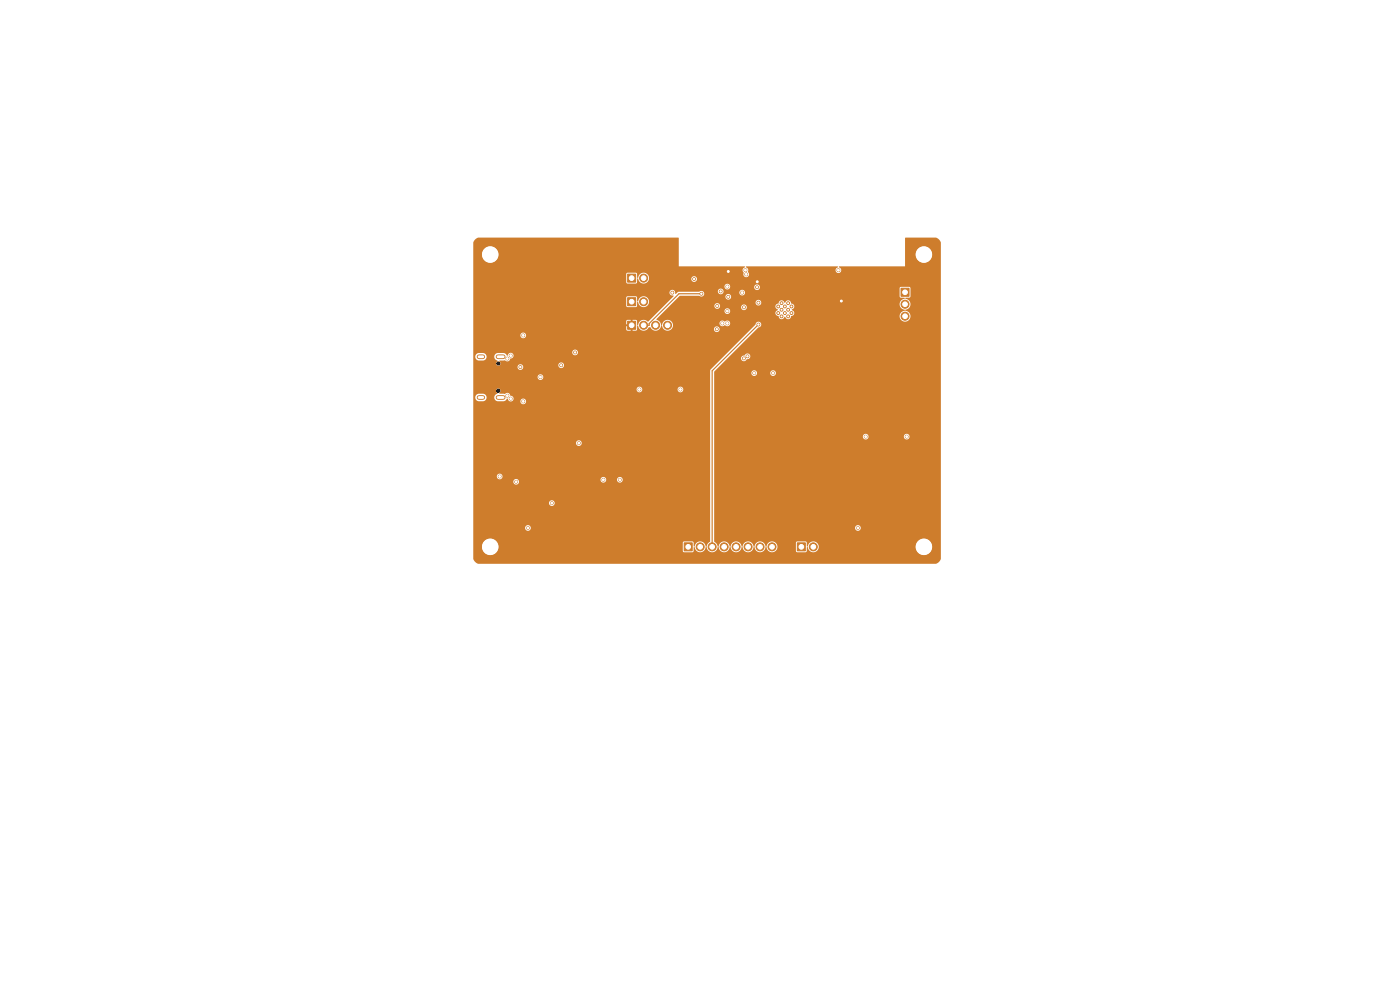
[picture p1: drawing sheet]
<svg xmlns="http://www.w3.org/2000/svg" width="297mm" height="210mm" viewBox="0 0 297 210" stroke-linecap="round" stroke-linejoin="round" font-family="sans-serif">
<g fill="#ce7d2c" stroke="#ce7d2c" stroke-width=".21">
<path d="M191.1 61.2h1.7v1.7h-1.7z"/>
<path d="M169.1 115.2h1.8v1.7h-1.8z"/>
<path d="M145.1 115.2h1.7v1.7h-1.7z"/>
<path d="M133.2 58.2h1.6v1.7h-1.6z"/>
<path d="M133.2 68.2h1.6v1.7h-1.6z"/>
<path d="M133.2 63.2h1.6v1.7h-1.6z"/>
<circle cx="192" cy="64.5" r=".85"/>
<circle cx="192" cy="67.1" r=".85"/>
<circle cx="172.5" cy="116" r=".85"/>
<circle cx="148.5" cy="116" r=".85"/>
<circle cx="151.1" cy="116" r=".85"/>
<circle cx="153.6" cy="116" r=".85"/>
<circle cx="156.2" cy="116" r=".85"/>
<circle cx="158.7" cy="116" r=".85"/>
<circle cx="161.2" cy="116" r=".85"/>
<circle cx="163.8" cy="116" r=".85"/>
<circle cx="136.5" cy="59" r=".85"/>
<circle cx="136.5" cy="69" r=".85"/>
<circle cx="139.1" cy="69" r=".85"/>
<circle cx="141.6" cy="69" r=".85"/>
<circle cx="136.5" cy="64" r=".85"/>
<circle cx="165.1" cy="65" r=".3"/>
<circle cx="165.1" cy="66.4" r=".3"/>
<circle cx="165.8" cy="64.3" r=".3"/>
<circle cx="165.8" cy="65.7" r=".3"/>
<circle cx="165.8" cy="67.1" r=".3"/>
<circle cx="166.5" cy="65" r=".3"/>
<circle cx="166.5" cy="66.4" r=".3"/>
<circle cx="167.2" cy="64.3" r=".3"/>
<circle cx="167.2" cy="65.7" r=".3"/>
<circle cx="167.2" cy="67.1" r=".3"/>
<circle cx="167.9" cy="65" r=".3"/>
<circle cx="167.9" cy="66.4" r=".3"/>
<circle cx="122" cy="74.8" r=".3"/>
<circle cx="158.6" cy="75.6" r=".3"/>
<circle cx="110.4" cy="77.9" r=".3"/>
<circle cx="157.8" cy="76" r=".3"/>
<circle cx="119.1" cy="77.5" r=".3"/>
<circle cx="160" cy="79.1" r=".3"/>
<circle cx="135.7" cy="82.6" r=".3"/>
<circle cx="144.3" cy="82.6" r=".3"/>
<circle cx="157.5" cy="62.1" r=".3"/>
<circle cx="182" cy="112" r=".3"/>
<circle cx="108.3" cy="75.4" r=".3"/>
<circle cx="111" cy="85.1" r=".3"/>
<circle cx="177.9" cy="57.3" r=".3"/>
<circle cx="122.8" cy="94" r=".3"/>
<circle cx="107.6" cy="83.9" r=".3"/>
<circle cx="117.1" cy="106.7" r=".3"/>
<circle cx="164" cy="79.1" r=".3"/>
<circle cx="131.5" cy="101.8" r=".3"/>
<circle cx="183.7" cy="92.6" r=".3"/>
<circle cx="128" cy="101.8" r=".3"/>
<circle cx="158.3" cy="58.2" r=".3"/>
<circle cx="192.3" cy="92.6" r=".3"/>
<circle cx="154.3" cy="66" r=".3"/>
<circle cx="108.3" cy="84.6" r=".3"/>
<circle cx="154.3" cy="68.6" r=".3"/>
<circle cx="114.7" cy="80" r=".3"/>
<circle cx="106" cy="101.1" r=".3"/>
<circle cx="158.1" cy="57.3" r=".3"/>
<circle cx="111" cy="71.1" r=".3"/>
<circle cx="109.5" cy="102.2" r=".3"/>
<circle cx="112" cy="112" r=".3"/>
<circle cx="154.3" cy="60.8" r=".3"/>
<circle cx="107.6" cy="76.1" r=".3"/>
<circle cx="153.2" cy="68.6" r=".3"/>
<circle cx="160.6" cy="59.8" r=".4"/>
<circle cx="154.5" cy="57.6" r=".4"/>
<circle cx="178.5" cy="63.9" r=".4"/>
<circle cx="152.9" cy="61.8" r=".3"/>
<circle cx="160.6" cy="60.9" r=".3"/>
<circle cx="147.3" cy="59.2" r=".3"/>
<circle cx="154.5" cy="63" r=".3"/>
<circle cx="142.6" cy="62.1" r=".3"/>
<circle cx="160.9" cy="64.2" r=".3"/>
<circle cx="148.8" cy="62.3" r=".3"/>
<circle cx="157.8" cy="65.2" r=".3"/>
<circle cx="160.9" cy="68.8" r=".3"/>
<circle cx="152.2" cy="64.9" r=".3"/>
<circle cx="152.1" cy="69.8" r=".3"/>
</g>
<path d="M101.6 75.7h.8M105.7 75.7h1.1M101.6 84.3h.8M105.7 84.3h1.1" fill="none" stroke="#ce7d2c" stroke-width="1"/>
<path d="M148.8 62.3h-4.8l-6.3 6.3v.4h-1.2M160.9 68.8l-9.8 9.9v37.3" fill="none" stroke="#ce7d2c" stroke-width=".25"/>
<path d="M100.7 50.9l.8-.5h42.4l.1 .1v6h13.9l.1 .2a.7 .7 0 0 0-.2 1.2 .64 .64 0 0 0 .3 .8 .64 .64 0 0 0 .8-.2 .64 .64 0 0 0-.2-.9 .69 .69 0 0 0-.5-1l.1-.1h19.4l.1 .1a.62 .62 0 0 0-.6 .8 .62 .62 0 0 0 .8 .4 .62 .62 0 0 0 .3-.8l-.3-.3v-.2h14v-2.6h2.2a1.75 1.75 0 0 0 2.5 1.7 1.75 1.75 0 0 0 .4-3 1.75 1.75 0 0 0-2.8 1.1l-.1 .2h-2.2l.1-3.5h6.4a1.6 1.6 0 0 1 1.1 1.1v67l-.7 .9-.4 .2h-97.1l-.5-.3-.5-.7v-2.7h1.8a1.75 1.75 0 0 0 2.2 1.8 1.75 1.75 0 0 0 1.1-2.6h39.3l.1 1.8 .2 .3 1.9-.1 .2-1h.2a1.21 1.21 0 0 0 1.2 1.1 1.21 1.21 0 0 0 1.2-1.2h.1a1.21 1.21 0 0 0 1.2 1.2 1.21 1.21 0 0 0 1.2-1.2h.1a1.21 1.21 0 0 0 1.3 1.2 1.21 1.21 0 0 0 1.2-1.2h.1a1.21 1.21 0 0 0 1.2 1.2 1.21 1.21 0 0 0 1.2-1.2h.1a1.21 1.21 0 0 0 1.2 1.2 1.21 1.21 0 0 0 1.2-1.2h.2a1.21 1.21 0 0 0 1.2 1.2 1.21 1.21 0 0 0 1.2-1.2h.1a1.16 1.16 0 0 0 1.7 1 1.16 1.16 0 0 0 .2-1.9h4.3v1.8l.3 .2h1.9l.2-1h.2a1.17 1.17 0 0 0 1.2 1 1.17 1.17 0 0 0 1.1-1.2h20.5v.2a1.75 1.75 0 0 0 2.7 1.4 1.75 1.75 0 0 0 0-3 1.75 1.75 0 0 0-2.7 1.4l-20.5-.1a1.2 1.2 0 0 0-1.3-1 1.2 1.2 0 0 0-1.1 1.2l-.1-.1-.1-.8-.2-.2h-1.8l-.3 .2-4.4-.1a1.24 1.24 0 0 0-1.9 1h-.1a1.21 1.21 0 0 0-1.2-1.2 1.21 1.21 0 0 0-1.2 1.2h-.1a1.21 1.21 0 0 0-1.2-1.2 1.21 1.21 0 0 0-1.2 1.2h-.2a1.21 1.21 0 0 0-1.2-1.2 1.21 1.21 0 0 0-1.2 1.2h-.1a1.21 1.21 0 0 0-1.2-1.2 1.21 1.21 0 0 0-1.2 1.2l-.4-.7-.5-.5v-2.9h29.9v.2a.61 .61 0 0 0 .9 .4 .61 .61 0 0 0 0-1 .61 .61 0 0 0-.9 .4h-29.9v-19.4h31.6v.2a.61 .61 0 0 0 .6 .5 .61 .61 0 0 0 .6-.7h7.4v.2a.61 .61 0 0 0 1 .4 .61 .61 0 0 0 0-1 .61 .61 0 0 0-1 .4h-7.4l-.1-.1a.61 .61 0 0 0-.6-.4 .61 .61 0 0 0-.5 .5h-31.6v-13.4h7.9v.1a.61 .61 0 0 0 .7 .6 .61 .61 0 0 0 .5-.7h2.8v.1a.61 .61 0 0 0 .9 .5 .61 .61 0 0 0 0-1.1 .61 .61 0 0 0-.9 .5h-2.8v-.2a.61 .61 0 0 0-.7-.4 .61 .61 0 0 0-.5 .6h-7.9v-.3l2.9-2.9h2.8a.65 .65 0 0 0 .5 .7 .65 .65 0 0 0 .8-.4 .63 .63 0 0 0 .6-.6 .63 .63 0 0 0-.5-.7 .63 .63 0 0 0-.7 .5l-.5 .1-.2 .4h-2.8l6.5-6.4a.62 .62 0 0 0 .6-.6 .62 .62 0 0 0-.6-.7 .62 .62 0 0 0-.6 .7l-9.6 9.7v36.2l-.5 .5-.4 .7a1.24 1.24 0 0 0-1.2-1.1 1.24 1.24 0 0 0-1.3 1.1l-.1-.1-.1-.8-.2-.3-1.8 .1-.3 .2-39.3-.1a1.75 1.75 0 0 0-2-.7 1.75 1.75 0 0 0-1.3 1.6h-1.8v-4h11v.2a.61 .61 0 0 0 .9 .4 .61 .61 0 0 0 0-1 .61 .61 0 0 0-.9 .4h-11v-5.3h16.1v.2a.61 .61 0 0 0 .9 .4 .61 .61 0 0 0 0-1 .61 .61 0 0 0-.9 .4h-16.1v-4.5h8.5v.2a.6 .6 0 0 0 .9 .4 .6 .6 0 0 0 0-1h17.6v.2a.61 .61 0 0 0 .7 .5 .61 .61 0 0 0 .5-.7h2.3v.2a.61 .61 0 0 0 .9 .4 .61 .61 0 0 0 0-1 .61 .61 0 0 0-.9 .4h-2.3v-.2a.61 .61 0 0 0-.7-.3 .61 .61 0 0 0-.5 .5l-18-.1-.4 .2-.1 .3h-8.5v-1.1h5a.61 .61 0 0 0 .8 .7 .61 .61 0 0 0 .2-1 .61 .61 0 0 0-1 .1v.2h-5v-7.1h21.8a.61 .61 0 0 0 .8 .7 .61 .61 0 0 0 .2-1 .61 .61 0 0 0-1 .2v.1h-21.8v-9.7h.4a.8 .8 0 0 0 .7 .9h1.2a.8 .8 0 0 0 .5-.9h1.7l.1 .6 .6 .3h1.4l.6-.6a.97 .97 0 0 0 1.1 .6h1.7v.1a.61 .61 0 0 0 .9 .5 .61 .61 0 0 0 0-1.1 .61 .61 0 0 0-.9 .5l-1.7-.1a.7 .7 0 0 0 .2-.7 .7 .7 0 0 0-.7-.4 .68 .68 0 0 0-.5-.6 .68 .68 0 0 0-.7 .3l-1-.1v-.2a.47 .47 0 0 0 0-.8h29.1v.2a.61 .61 0 0 0 .6 .5 .61 .61 0 0 0 .6-.7h7.4v.2a.61 .61 0 0 0 1 .4 .61 .61 0 0 0 0-1 .61 .61 0 0 0-1 .4h-7.4l-.1-.1a.61 .61 0 0 0-.6-.4 .61 .61 0 0 0-.5 .5h-29.1a.52 .52 0 0 0-.8 .2 .52 .52 0 0 0 .4 .7l-.6 .4-.1 .4h-1.7l-.3-.5-.4-.2-1.1 .1-.4 .2-.2 .4h-.4v-4.3h13.6a.61 .61 0 0 0 .8 .7 .61 .61 0 0 0 .3-1 .61 .61 0 0 0-1 .2l-.1 .1h-13.6v-2.1h9.4a.6 .6 0 0 0 .8 .6 .6 .6 0 0 0 .2-1h7.7v.2a.61 .61 0 0 0 .9 .4 .61 .61 0 0 0 0-1 .61 .61 0 0 0-.9 .4h-7.7a.61 .61 0 0 0-1 .4h-9.4v-2.2h.4v.2a.8 .8 0 0 0 .7 .7l1.2-.1a.8 .8 0 0 0 .5-.8h1.7l.1 .6 .5 .3a.5 .5 0 0 0-.3 .6 .5 .5 0 0 0 .5 .4 .5 .5 0 0 0 .5-.5l-.3-.3 .1-.2h1.2a.6 .6 0 0 0 .6 .1 .6 .6 0 0 0 .4-.5 .62 .62 0 0 0 .8-.4 .62 .62 0 0 0-.5-.8 .62 .62 0 0 0-.7 .4l-.3 .1-.5-.5h-1.4l-.5 .2-.2 .5h-1.7l-.4-.6-1.3-.1-.5 .3-.2 .4h-.4v-.9h21a.61 .61 0 0 0 .8 .6 .61 .61 0 0 0 .2-.9 .61 .61 0 0 0-1 .1v.2h-21v-3.6h10a.61 .61 0 0 0 .8 .6 .61 .61 0 0 0 .2-1 .61 .61 0 0 0-1 .2v.2h-10v-3h32.4v.7h.7v.4h-.7l.1 .7 .2 .3h.7v-.7h.4v.7l.8-.1 .1-.9 .2-.2a1.26 1.26 0 0 0 1 1.1 1.26 1.26 0 0 0 1.4-.7h.3a1.21 1.21 0 0 0 1.3 .7 1.21 1.21 0 0 0 1-1.1h.1a1.17 1.17 0 0 0 .8 1.1 1.17 1.17 0 0 0 1.3-.3h9v.1a.61 .61 0 0 0 .9 .5 .61 .61 0 0 0 0-1.1 .61 .61 0 0 0-.9 .5h-9l.3-.7-.1-.6h9.9v.2a.67 .67 0 0 0 .5 .5 .67 .67 0 0 0 .7-.2 .63 .63 0 0 0 .9 0 .63 .63 0 0 0-.1-1 .63 .63 0 0 0-.9 .2 .62 .62 0 0 0-.6-.2 .62 .62 0 0 0-.5 .5h-9.9l-.1-.1a1.21 1.21 0 0 0-1.3-.5 1.21 1.21 0 0 0-.9 1.1h-.1a1.7 1.7 0 0 0-1-1.3l1.7-1.8h12.7v.2a.61 .61 0 0 0 .9 .4 .61 .61 0 0 0 0-1 .61 .61 0 0 0-.9 .4h-12.7l1.1-1.1h9.5v.2a.6 .6 0 0 0 .5 .5 .6 .6 0 0 0 .6-.4h4.5v.2a.6 .6 0 0 0 .8 .5 .6 .6 0 0 0 .4-.9h6.1l.1 .5 .4 .4a.67 .67 0 0 0-.5 .7 .67 .67 0 0 0 .7 .6 .65 .65 0 0 0 .6 .6 .65 .65 0 0 0 .7-.5 .74 .74 0 0 0 .8 .5 .74 .74 0 0 0 .6-.7 .65 .65 0 0 0 .6-.6 .65 .65 0 0 0-.5-.7v-.1a.65 .65 0 0 0 .5-.7 .65 .65 0 0 0-.7-.6 .65 .65 0 0 0-.6-.6 .65 .65 0 0 0-.7 .5 .74 .74 0 0 0-.8-.5 .74 .74 0 0 0-.6 .7l-.4 .1-.2 .4h-6.1a.6 .6 0 0 0-.7-.3 .6 .6 0 0 0-.5 .5h-4.5l.1-.1a.61 .61 0 0 0-.6-.7 .61 .61 0 0 0-.6 .5h-9.5l.7-.7h17.5v.2a.61 .61 0 0 0 .9 .4 .61 .61 0 0 0 0-1 .61 .61 0 0 0-.9 .4h-17.5l1.5-1.4h4l.4 .2h5.2v.1a.61 .61 0 0 0 .9 .5 .61 .61 0 0 0 0-1.1 .61 .61 0 0 0-.9 .5h-4.9a.6 .6 0 0 0 .4-.6 .6 .6 0 0 0-.4-.6h3.3v.2a.6 .6 0 0 0 .5 .5 .6 .6 0 0 0 .7-.4h3.3v.2a.61 .61 0 0 0 1 .4 .61 .61 0 0 0 0-1 .61 .61 0 0 0-1 .4l-3.3-.1a.61 .61 0 0 0-.5-.7 .61 .61 0 0 0-.7 .5l-8.3 .2-.8 .4a.64 .64 0 0 0-.5-.8 .64 .64 0 0 0-.7 .7 .64 .64 0 0 0 .9 .5v.2l-5.4 5.3a1.45 1.45 0 0 0-1.9 .2l-.3 .6-.1-.1-.1-.8-.2-.2h-.7v.6h-.4v-.6h-.7l-.3 .2h-32.4v-5h32.4l.1 1.8 .2 .3 1.9-.1 .2-.9 .1-.2a1.17 1.17 0 0 0 1.2 1.2 1.17 1.17 0 0 0 1.1-1.2 1.17 1.17 0 0 0-1.2-1.2 1.34 1.34 0 0 0-1.1 1.2l-.1-.1-.1-.8-.2-.3-1.8 .1-.3 .2h-32.4v-2.4h53.3v.2a.6 .6 0 0 0 .6 .5 .6 .6 0 0 0 .6-.5h5.1v.1a.6 .6 0 0 0 .6 .5 .6 .6 0 0 0 .6-.4h29.6l.1 1.9 1 .2v.2a1.22 1.22 0 0 0-1 1.2 1.22 1.22 0 0 0 1.1 1.2v.1a1.16 1.16 0 0 0-1 1.8 1.16 1.16 0 0 0 2-.1 1.16 1.16 0 0 0-1-1.7v-.1a1.24 1.24 0 0 0 1.1-1.2 1.24 1.24 0 0 0-1.1-1.3l.1-.1 .8-.1 .2-.2 .1-1.8-.3-.2h-1.8l-.3 .2h-29.6a.6 .6 0 0 0-.5-.8 .6 .6 0 0 0-.7 .6h-5.1v-.2a.61 .61 0 0 0-.6-.5 .61 .61 0 0 0-.6 .5h-53.3v-2.6h32.4l.1 1.8 .2 .3 1.9-.1 .2-1h.2a1.17 1.17 0 0 0 1.1 1 1.17 1.17 0 0 0 1.2-1h9v.2a.61 .61 0 0 0 .9 .4 .61 .61 0 0 0 0-1 .61 .61 0 0 0-.9 .4h-9a1.19 1.19 0 0 0-1.1-1.3 1.19 1.19 0 0 0-1.3 1.2l-.1-.1-.1-.8-.2-.3-1.8 .1-.3 .2h-32.4v-4.2h1.8v.2a1.75 1.75 0 0 0 2.7 1.4 1.75 1.75 0 0 0 0-3 1.75 1.75 0 0 0-2.7 1.4h-1.8v-2.4z" fill="#ce7d2c"/>
<g fill="#fff" stroke="#fff" stroke-width=".21">
<circle cx="122" cy="74.8" r=".15"/>
<circle cx="158.6" cy="75.6" r=".15"/>
<circle cx="110.4" cy="77.9" r=".15"/>
<circle cx="157.8" cy="76" r=".15"/>
<circle cx="119.1" cy="77.5" r=".15"/>
<circle cx="160" cy="79.2" r=".2"/>
<circle cx="135.7" cy="82.6" r=".2"/>
<circle cx="144.3" cy="82.6" r=".2"/>
<circle cx="157.4" cy="62.1" r=".2"/>
<circle cx="182" cy="112" r=".2"/>
<circle cx="108.3" cy="75.4" r=".2"/>
<circle cx="111" cy="85.2" r=".2"/>
<circle cx="177.9" cy="57.3" r=".2"/>
<circle cx="122.8" cy="94" r=".2"/>
<circle cx="107.6" cy="83.9" r=".2"/>
<circle cx="117.1" cy="106.7" r=".2"/>
<circle cx="164" cy="79.2" r=".2"/>
<circle cx="131.5" cy="101.8" r=".2"/>
<circle cx="183.7" cy="92.6" r=".2"/>
<circle cx="128" cy="101.8" r=".2"/>
<circle cx="158.3" cy="58.2" r=".2"/>
<circle cx="192.3" cy="92.6" r=".2"/>
<circle cx="154.3" cy="66" r=".2"/>
<circle cx="108.3" cy="84.6" r=".2"/>
<circle cx="154.3" cy="68.6" r=".2"/>
<circle cx="114.7" cy="80" r=".2"/>
<circle cx="106" cy="101.1" r=".2"/>
<circle cx="158.1" cy="57.3" r=".2"/>
<circle cx="111" cy="71.2" r=".2"/>
<circle cx="109.5" cy="102.2" r=".2"/>
<circle cx="112" cy="112" r=".2"/>
<circle cx="154.3" cy="60.8" r=".2"/>
<circle cx="107.6" cy="76.1" r=".2"/>
<circle cx="153.2" cy="68.6" r=".2"/>
<circle cx="160.6" cy="59.8" r=".2"/>
<circle cx="154.5" cy="57.6" r=".2"/>
<circle cx="178.5" cy="63.9" r=".2"/>
<circle cx="152.9" cy="61.8" r=".15"/>
<circle cx="160.6" cy="60.9" r=".15"/>
<circle cx="147.3" cy="59.2" r=".15"/>
<circle cx="154.5" cy="63" r=".15"/>
<circle cx="142.6" cy="62.1" r=".15"/>
<circle cx="160.9" cy="64.2" r=".15"/>
<circle cx="148.8" cy="62.3" r=".15"/>
<circle cx="157.8" cy="65.2" r=".15"/>
<circle cx="160.9" cy="68.8" r=".15"/>
<circle cx="152.2" cy="64.9" r=".15"/>
<circle cx="152.1" cy="69.8" r=".15"/>
<circle cx="192" cy="62" r=".5"/>
<circle cx="192" cy="64.5" r=".5"/>
<circle cx="192" cy="67.1" r=".5"/>
<circle cx="196" cy="54" r="1.6"/>
<circle cx="170" cy="116" r=".5"/>
<circle cx="172.5" cy="116" r=".5"/>
<circle cx="196" cy="116" r="1.6"/>
<circle cx="146" cy="116" r=".5"/>
<circle cx="148.5" cy="116" r=".5"/>
<circle cx="151.1" cy="116" r=".5"/>
<circle cx="153.6" cy="116" r=".5"/>
<circle cx="156.2" cy="116" r=".5"/>
<circle cx="158.7" cy="116" r=".5"/>
<circle cx="161.2" cy="116" r=".5"/>
<circle cx="163.8" cy="116" r=".5"/>
<circle cx="134" cy="59" r=".5"/>
<circle cx="136.5" cy="59" r=".5"/>
<circle cx="104" cy="54" r="1.6"/>
<circle cx="134" cy="69" r=".5"/>
<circle cx="136.5" cy="69" r=".5"/>
<circle cx="139.1" cy="69" r=".5"/>
<circle cx="141.6" cy="69" r=".5"/>
<circle cx="134" cy="64" r=".5"/>
<circle cx="136.5" cy="64" r=".5"/>
<circle cx="104" cy="116" r="1.6"/>
<circle cx="165.1" cy="65" r=".1"/>
<circle cx="165.1" cy="66.4" r=".1"/>
<circle cx="165.8" cy="64.3" r=".1"/>
<circle cx="165.8" cy="65.7" r=".1"/>
<circle cx="165.8" cy="67.1" r=".1"/>
<circle cx="166.5" cy="65" r=".1"/>
<circle cx="166.5" cy="66.4" r=".1"/>
<circle cx="167.2" cy="64.3" r=".1"/>
<circle cx="167.2" cy="65.7" r=".1"/>
<circle cx="167.2" cy="67.1" r=".1"/>
<circle cx="167.9" cy="65" r=".1"/>
<circle cx="167.9" cy="66.4" r=".1"/>
</g>
<g fill="#000" stroke="#000" stroke-width=".21">
<circle cx="105.7" cy="77.1" r=".32"/>
<circle cx="105.7" cy="82.9" r=".32"/>
</g>
<path d="M101.6 75.7h.8M105.7 75.7h1.1M101.6 84.3h.8M105.7 84.3h1.1" fill="none" stroke="#fff" stroke-width=".6"/>
</svg>
